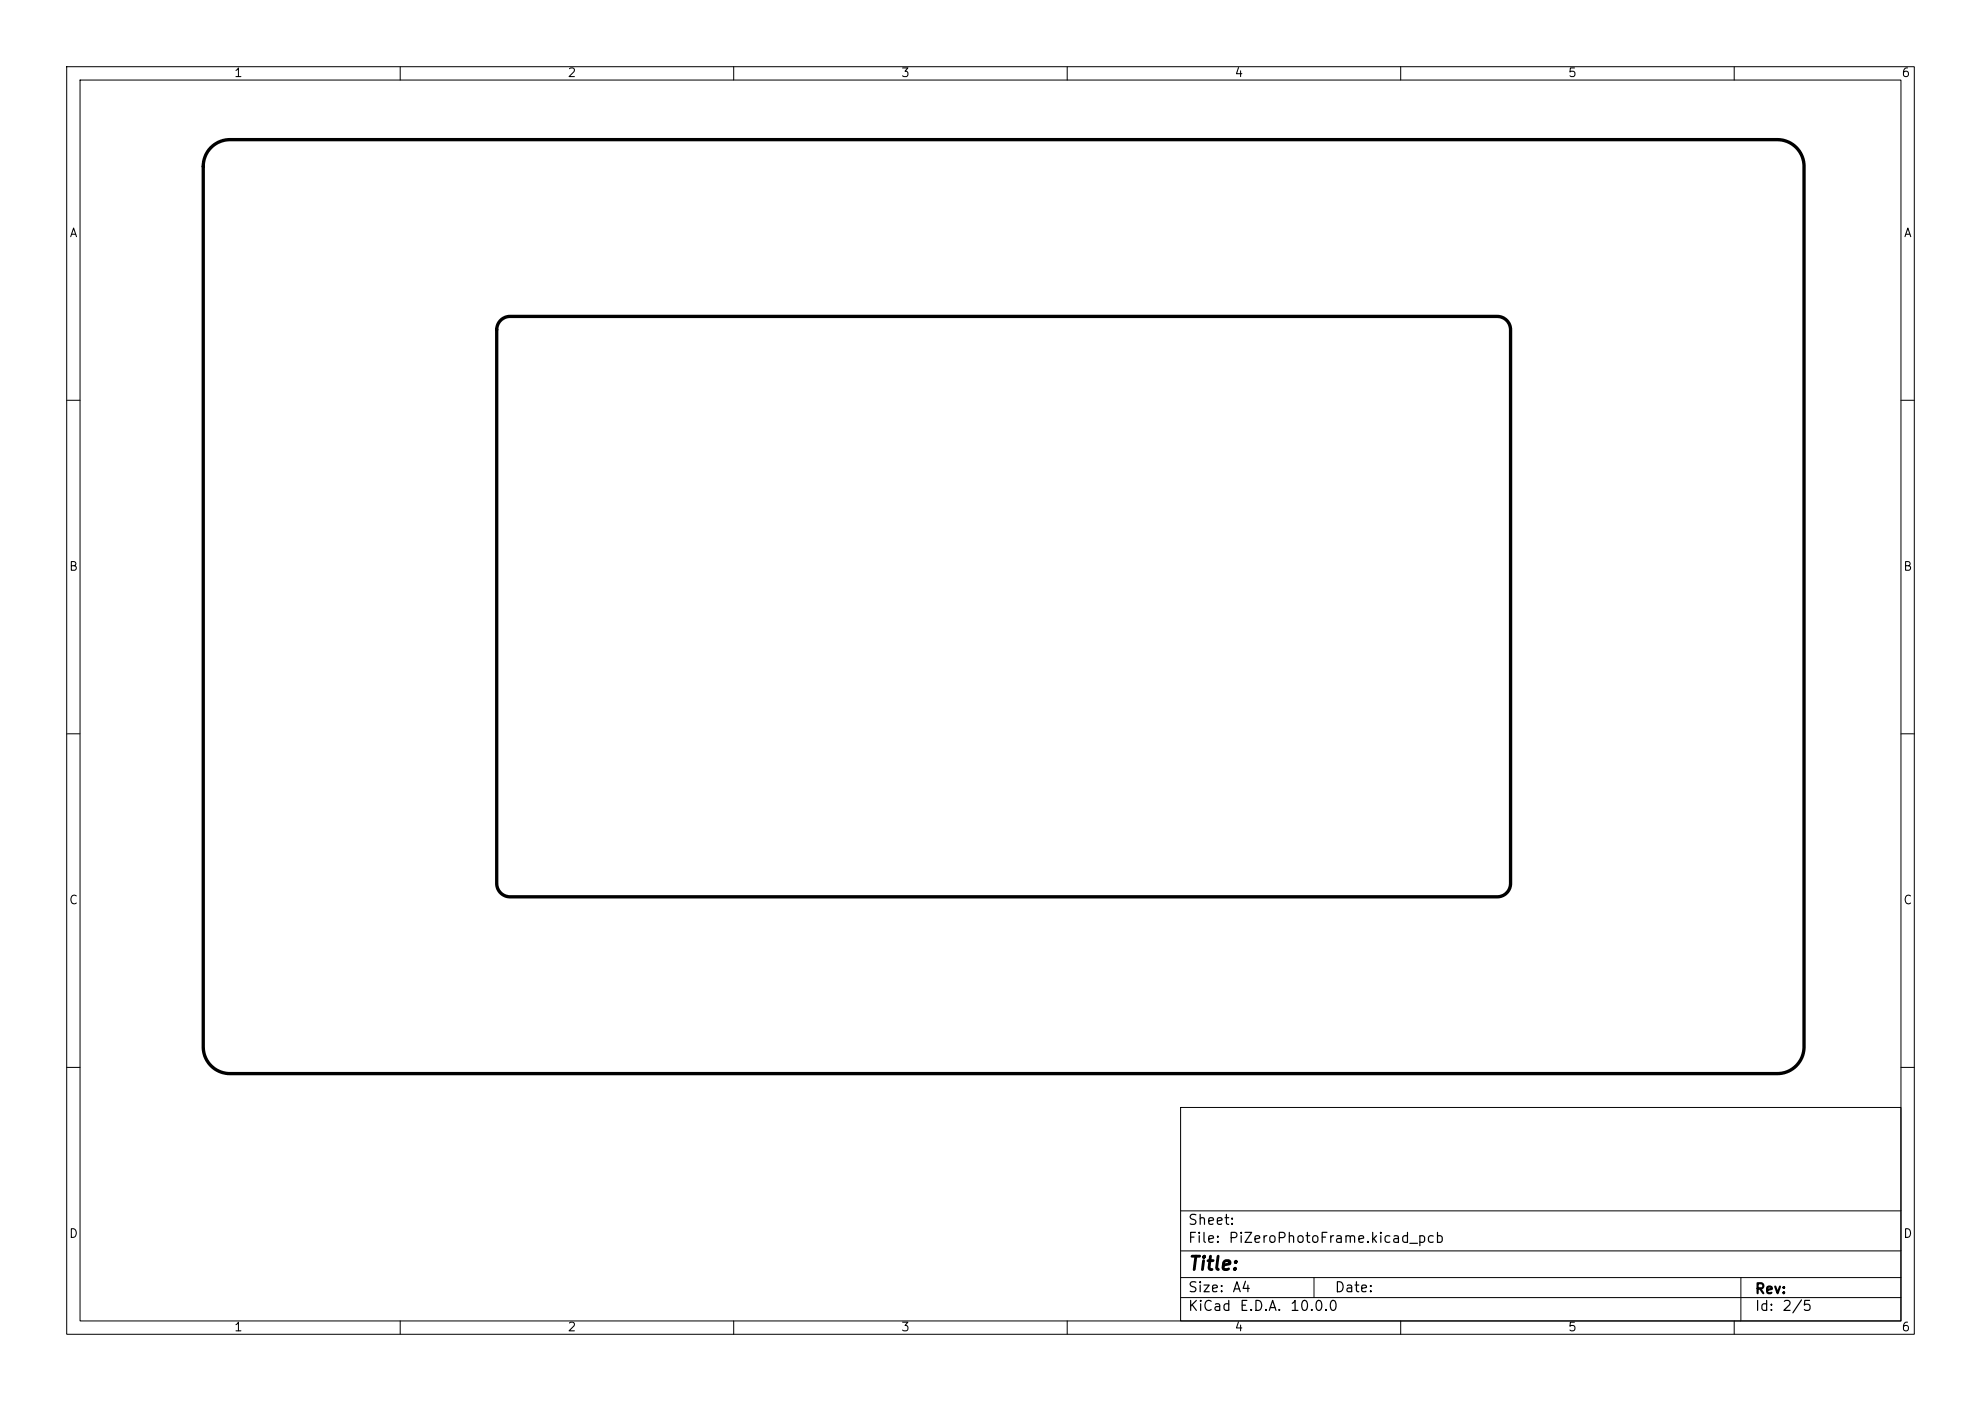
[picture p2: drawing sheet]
<svg xmlns="http://www.w3.org/2000/svg" width="297mm" height="210mm" viewBox="0 0 297 210" stroke-linecap="round" stroke-linejoin="round" font-family="sans-serif">
<defs><g id="words">
<text font-size="2" x="178" y="190.9">Title:</text>
<g font-size="1.5">
<text x="178" y="184">Sheet:</text>
<text x="178" y="186.7">File:</text>
<text x="184.1" y="186.7">PiZeroPhotoFrame.kicad_pcb</text>
<text x="178" y="196.9">KiCad</text>
<text x="178" y="194.1">Size:</text>
<text x="184.7" y="194.1">A4</text>
<text x="185.7" y="196.9">E.D.A.</text>
<text x="193.3" y="196.9">10.0.0</text>
<text x="200" y="194.1">Date:</text>
<text x="263" y="194.3">Rev:</text>
<text x="263" y="196.9">Id:</text>
<text x="267.1" y="196.9">2/5</text>
</g>
<g font-size="1.3">
<text x="35" y="11.9">1</text>
<text x="85" y="11.9">2</text>
<text x="135" y="11.9">3</text>
<text x="185" y="11.9">4</text>
<text x="235" y="11.9">5</text>
<text x="285" y="11.9">6</text>
<text x="10.3" y="35.9">A</text>
<text x="285.4" y="35.9">A</text>
<text x="10.3" y="85.9">B</text>
<text x="285.3" y="85.9">B</text>
<text x="10.3" y="135.9">C</text>
<text x="285.3" y="135.9">C</text>
<text x="10.3" y="185.9">D</text>
<text x="285.3" y="185.9">D</text>
<text x="35" y="199.9">1</text>
<text x="85" y="199.9">2</text>
<text x="135" y="199.9">3</text>
<text x="185" y="199.9">4</text>
<text x="235" y="199.9">5</text>
<text x="285" y="199.9">6</text>
</g>
</g></defs>
<g fill="none" stroke="#000" stroke-width=".15">
<path d="M10 10h277v190h-277zM12 12h273v186h-273zM60 10v2M110 10v2M160 10v2M210 10v2M260 10v2M10 60h2M285 60h2M10 110h2M285 110h2M10 160h2"/>
<path d="M177 166h108v32h-108zM285 160h2M60 198v2M110 198v2M160 198v2M177 194.5h108M177 191.5h108M177 187.5h108M177 181.5h108M197 191.5v3M210 198v2M260 198v2"/>
<path d="M261 191.5v6.5"/>
</g>
<path d="M31.6 22.1a4 4 0 0 1 2.9-1.2h232a4 4 0 0 1 4 4v132a4 4 0 0 1-4 4h-232a4 4 0 0 1-4-4v-132a4 4 0 0 1 1.1-2.8zM75.1 48a2 2 0 0 1 1.4-.6h148a2 2 0 0 1 2 2v83a2 2 0 0 1-2 2h-148a2 2 0 0 1-2-2v-83a2 2 0 0 1 .6-1.4z" fill="none" stroke="#000" stroke-width=".5"/>
<use href="#words"/>
</svg>
